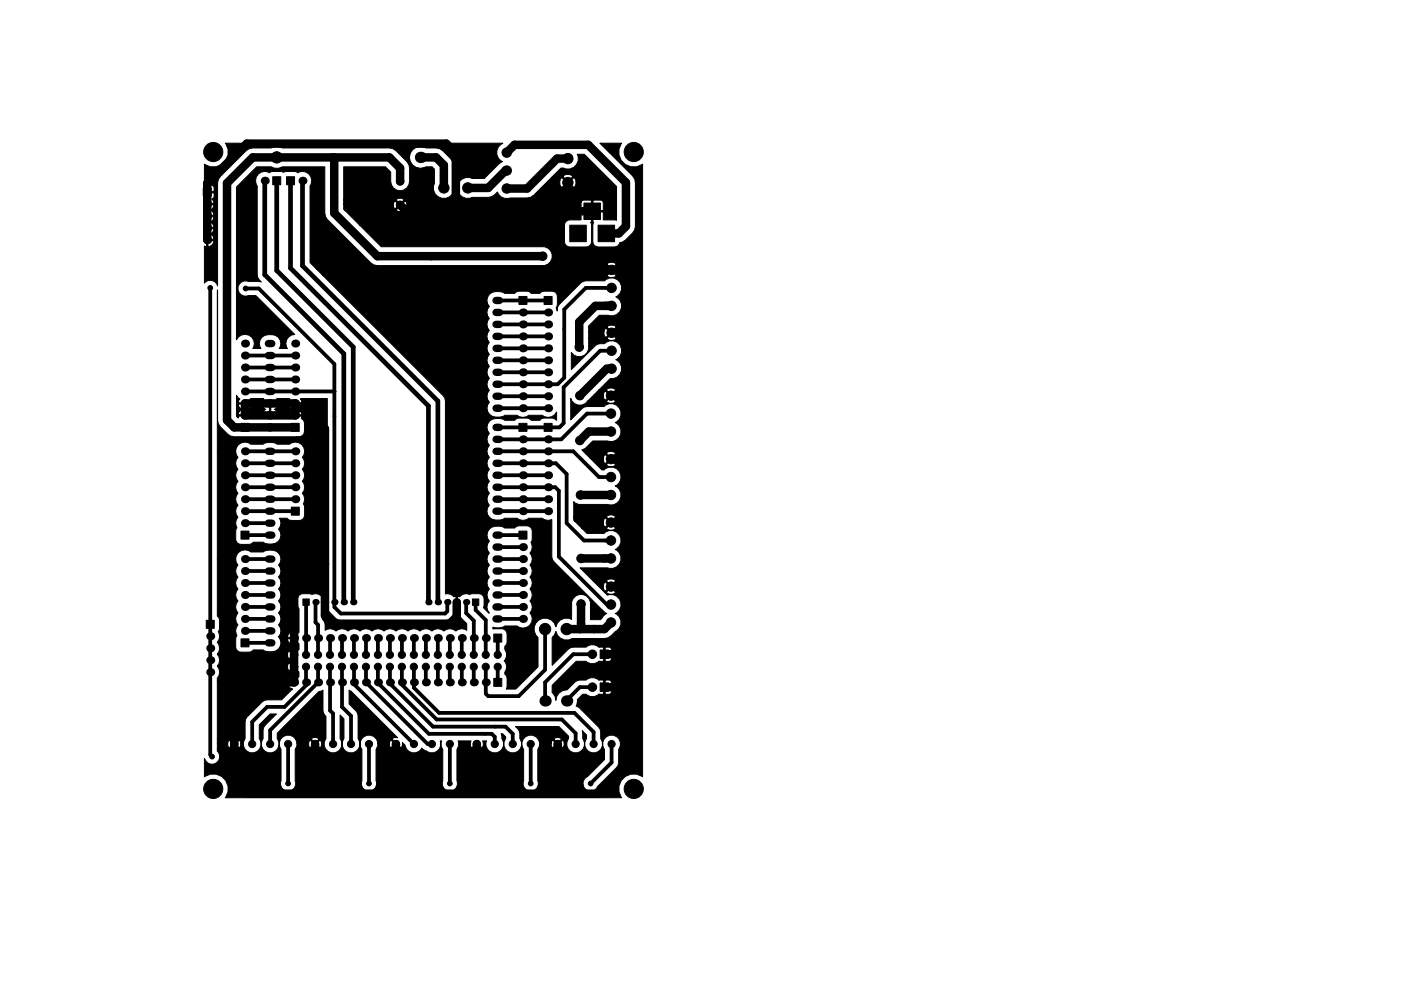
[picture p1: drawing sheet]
<svg xmlns="http://www.w3.org/2000/svg" width="297mm" height="210mm" viewBox="0 0 297 210" stroke-linecap="round" stroke-linejoin="round" font-family="sans-serif">
<g fill="none" stroke="#000" stroke-width="1.6">
<path d="M56.9 72.9h.7M56.9 75.4h.7M56.9 78h.7M105.2 71.4h.7M105.2 68.8h.7M105.2 66.3h.7M105.2 63.7h.7M105.2 79h.7M105.2 76.4h.7M105.2 73.9h.7M56.9 80.5h.7M56.9 83.1h.7"/>
<path d="M56.9 85.6h.7M56.9 88.1h.7M56.9 90.7h.7M56.9 95.8h.7M56.9 98.3h.7M105.2 90.7h.7M105.2 95.8h.7M105.2 98.3h.7M105.2 93.2h.7M105.2 86.6h.7M105.2 84.1h.7M105.2 81.5h.7"/>
<path d="M56.9 108.5h.7M56.9 100.8h.7M56.9 103.4h.7M56.9 105.9h.7M56.9 111h.7M56.9 113.5h.7M56.9 118.6h.7M105.2 108.5h.7M105.2 100.8h.7M105.2 103.4h.7M105.2 105.9h.7M105.2 113.5h.7"/>
<path d="M105.2 118.6h.7M105.2 116.1h.7M56.9 131.3h.7M56.9 128.8h.7M56.9 121.2h.7M56.9 123.7h.7M56.9 126.2h.7M56.9 133.9h.7M56.9 136.4h.7M105.2 131.3h.7M105.2 128.8h.7M105.2 121.2h.7"/>
<path d="M105.2 123.7h.7M105.2 126.2h.7"/>
</g>
<g fill="#000" stroke="#000" stroke-width=".21">
<path d="M57.8 37.5h1.7v1.7h-1.7zM60.7 37.5h1.7v1.7h-1.7zM47.8 30.4h58.8l-.1 .1a2.08 2.08 0 0 0-1.2 1.9 2.08 2.08 0 0 0 1.3 1.9l-.8 .5-3.1 3.1h-2.6l-.5-.2a2.23 2.23 0 0 0-2.6 2.4 2.23 2.23 0 0 0 3.1 1.8h3.4l.8-.2 1.2-1a2.01 2.01 0 0 0 2.6 1.3h3.7l.7-.2 .7-.4 1.4-1.4h4.8l.1 .2a1.32 1.32 0 0 0 1.9-.2l-1-1.1-1 1.1h-4.8l1.5-1.5h2.6v.7l.2 .4 .3 .1 1-1h.4l1 1 .3-.1a1.32 1.32 0 0 0-.3-1.9l-1 1h-.4l-1-1-.3 .1-.2 .7h-2.6l1-1h2.3l1 1 1-1a1.24 1.24 0 0 0-2 0h-2.3l1.8-1.9 1.1 .2a2.2 2.2 0 0 0 2.2-.7 2.2 2.2 0 0 0 .2-2.4h1.5l6.8 6.9v7.1h-2.8v-1.6l-.1-.1h-2.1v2l.2 .2-.2 .6v3.5a1.12 1.12 0 0 0 1.1 1.1l3.9-.1 .4-.2 .3-.6 .6-.1a5.1 5.1 0 0 0 2.7-3.4v-9.3l-.1-.7-.5-.7-6.9-6.9h4.6a3.2 3.2 0 0 0 .3 4.1 3.2 3.2 0 0 0 4.1 .3v130l-.1-.1a3.2 3.2 0 0 0-4 .5 3.2 3.2 0 0 0-.3 4.1h-84l.1-.1a3.2 3.2 0 0 0-.5-4.1 3.2 3.2 0 0 0-4.1-.3v-3.9l.2 .3a1.61 1.61 0 0 0 2.4 .7 1.61 1.61 0 0 0 .2-2.5v-.6h2.8a1.03 1.03 0 0 0 1.4 .3l.1-.3-.7-.7-.8 .7h-2.8v-1.1h2.2l.1 .8 .3 .1 .7-.7h.5l.7 .7 .3-.1 .1-.3h.6l.3 .7a1.89 1.89 0 0 0 2.7 .5 1.89 1.89 0 0 0 .4-2.7v-2.9l2.3-2.3h1.3l-2.4 2.4a4.3 4.3 0 0 0-.5 2.9 1.93 1.93 0 0 0 .9 2.8 1.93 1.93 0 0 0 2.6-1.4l.4 .8-.1 6.9a1.62 1.62 0 0 0 1.7 2 1.62 1.62 0 0 0 1.4-2.2v-6.7l.1-.2h3.3a1.03 1.03 0 0 0 1.5 .3l.1-.3-.8-.7-.8 .7h-3.3l.2-.6v-.5h2.5l.2 .8 .2 .1 .8-.7h.4l.8 .7 .2-.1a.96 .96 0 0 0-.2-1.4l-.8 .8h-.4l-.8-.8-.2 .1-.2 .5h-2.5l-.2-.8h3.3l.8 .7 .8-.7-.1-.3a.96 .96 0 0 0-1.5 .3l-3.3-.1a1.9 1.9 0 0 0-2.3-.7 1.9 1.9 0 0 0-1.2 2.1l-.1-.7-.3-.8v-1.1l8.8-8.9 .9-.3v4.3l.1 .6 .5 .7-.1 4.8a1.89 1.89 0 0 0 1.6 3 1.89 1.89 0 0 0 1.5-3.1v-5l.8 .8-.1 4.3a1.93 1.93 0 0 0 1 2.8 1.93 1.93 0 0 0 2.6-1.4l.3 .8-.1 6.9a1.62 1.62 0 0 0 1.7 2 1.62 1.62 0 0 0 1.4-2.2v-6.7l.1-.2h3.4a1.03 1.03 0 0 0 1.4 .3l.1-.3-.8-.7-.7 .7h-3.4l.3-.6v-.5h2.5l.1 .8 .3 .1 .7-.7-.7-.8-.3 .1-.1 .5h-2.5v-.2a1.9 1.9 0 0 0-2.2-1.5 1.9 1.9 0 0 0-1.5 2.2l-.1-.7-.4-.8-.1-5.4-1.8-1.9v-3l.4 .2 9.9 9.9h-.7l-.3 .1-.1 .3 1.7 1.7 .3-.1 .1-.5v-.5l.6 .7a1.88 1.88 0 0 0 1.6 1.5 1.88 1.88 0 0 0 1.9-1l1.1 .7a1.87 1.87 0 0 0 2.2-.1 1.87 1.87 0 0 0 .6-2.1h.3l-.1 1 .4 .8v6.7a1.61 1.61 0 0 0 1.5 2.2 1.61 1.61 0 0 0 1.5-2.2v-6.7l.1-.2h3.3a1.03 1.03 0 0 0 1.5 .3l.1-.3-.8-.7-.8 .7h-3.3l.2-.6-.1-1h2.8a.95 .95 0 0 0 .2 1.4l1-1 1 1a1.02 1.02 0 0 0 .2-1.4h.9l-.2 .3a1.89 1.89 0 0 0 2.3 2.2 1.89 1.89 0 0 0 1.1-3l-.2-1h.4l.6 .6v.4a1.92 1.92 0 0 0 .8 2.9 1.92 1.92 0 0 0 2.7-1.4l.3 .8-.1 6.9a1.63 1.63 0 0 0 1.3 1.9 1.63 1.63 0 0 0 1.9-1.2h9.5l.3 .5a1.6 1.6 0 0 0 2.8-.2l4.4-4.5 .1-3.4a1.89 1.89 0 0 0-.3-2.5 1.89 1.89 0 0 0-2.5 0 1.89 1.89 0 0 0-.2 2.5v2.2l-3.6 3.6a1.55 1.55 0 0 0-1 1.8h-9.5l-.1-7.6 .1-.2h3.4v.3a.96 .96 0 0 0 1.5-.3l-.8-.7-.7 .7h-3.4l.3-.6v-.5h2.5l.1 .8 .3 .1 .7-.7h.5l.7 .7a1.03 1.03 0 0 0 .3-1.4l-.3-.1-.7 .8h-.5l-.7-.8-.3 .1-.1 .5h-2.5l-.3-.8h3.4l.7 .7 .8-.7a1.03 1.03 0 0 0-1.5-.3v.3h-3.4a1.89 1.89 0 0 0-2.3-.8 1.89 1.89 0 0 0-1.1 2.1l-.1-.7-.4-.8a2.34 2.34 0 0 0-.9-2.6h9.2l2 2.1v.6a1.89 1.89 0 0 0 1.6 3 1.89 1.89 0 0 0 1.4-3.1l-.1-1.7 1 .9v.8a1.89 1.89 0 0 0 .2 2.6 1.89 1.89 0 0 0 2.5 0 1.89 1.89 0 0 0 .3-2.6v-1.4l-.2-.6-.3-.4-4-4.1-.8-.4 .3-1.4 1.2-1.1h.7a1.9 1.9 0 0 0 2.7-.1l.8 .1 .2-.2v-1.2h.3v1.2l.1 .2 1-.1 .3-.4v-.7l-.2-.2h-1.5v-1.5h.3v1.2h1.2l.2-.1v-.7l-.5-.5-1.2 .1-.2-.1h-.8l-.3-.2a1.94 1.94 0 0 0-2.4 .2l-1.9 .1-2.2 2a2.24 2.24 0 0 0-2.3 2.2l-.2-.8-.6-.8v-1.6l5.1-5.1h2.1a1.9 1.9 0 0 0 2.7 0h.8l.2-.1v-1.2h.3v1.2l.1 .1 1-.1 .3-.4v-.7l-.2-.1h-1.5v-1.6h.3v1.3h1.2l.2-.2v-.7l-.5-.5-1.2 .1-.2-.1-.8 .1-.3-.3a1.94 1.94 0 0 0-2.4 .2l-3.3 .1-3.9 3.8v-6l.4-.4 .4-.8 .3 .8a2.3 2.3 0 0 0 3.1 .7h6.8l.8-.2 1.8-1.4a2.1 2.1 0 0 0-.3-3.7 2.1 2.1 0 0 0 1.1-2.8 2.1 2.1 0 0 0-2.7-1.1l-.7-.7h.5a1.14 1.14 0 0 0 1.9 0l-1-.9-.9 .9h-.5l-1.4-1.4h1.2l.1 .7 .1 .4 .3 .1 .9-.9h.5l.9 .9 .3-.1a1.22 1.22 0 0 0-.3-1.8l-.9 1h-.5l-.9-1-.3 .1-.2 .6h-1.2l-.9-.9h2.8l.9 .9 1-.9a1.14 1.14 0 0 0-1.9 0h-2.8l-2.8-2.8 6.1 .1a2.12 2.12 0 0 0 2.5-1.4 2.12 2.12 0 0 0-1.2-2.6 2.11 2.11 0 0 0 .9-3.1 2.11 2.11 0 0 0-3.2-.3h-3.7l-1.1-1.2h5.3l.1 .3a1.22 1.22 0 0 0 1.8-.3l-1-.9-.9 .9h-5.3l-1.4-1.4h6l.1 .7 .1 .4 .3 .1 .9-.9h.5l.9 .9 .3-.1a1.22 1.22 0 0 0-.3-1.8l-.9 1h-.5l-.9-1-.3 .1-.2 .6h-6l-.3-.2v-.7h7l.9 .9 1-.9-.1-.2a1.22 1.22 0 0 0-1.8 .2h-7v-3.3a1.91 1.91 0 0 0 1.9 .6l5.6 .1a2.12 2.12 0 0 0 2.5-1.4 2.12 2.12 0 0 0-1.2-2.6 2.11 2.11 0 0 0 .9-3.1 2.11 2.11 0 0 0-3.2-.3h-.5l-1.1-1.1h2.1l.1 .2a1.22 1.22 0 0 0 1.8-.2l-1-1-.9 1h-2.1l-1.4-1.4h2.8l.1 .6 .1 .4 .3 .1 .9-.9h.5l.9 .9 .3-.1a1.22 1.22 0 0 0-.3-1.7l-.9 .9h-.5l-.9-.9-.3 .1-.2 .6h-2.8l-.9-1h4.4l.9 1 1-1a1.14 1.14 0 0 0-1.9 0h-4.4l-.8-.7 .7-.3 1.6-1.6 3.4 .1a2.12 2.12 0 0 0 2.5-1.5 2.12 2.12 0 0 0-1.2-2.5 2.11 2.11 0 0 0 .9-3.2 2.11 2.11 0 0 0-3.2-.2l-4.2 .1-2.9 2.7v-4.6l.2 .6a2.09 2.09 0 0 0 3.4 0h4l.1 .3a1.22 1.22 0 0 0 1.8-.3l-1-.9-.9 .9h-4l1.4-1.4h1.9l.1 .6 .1 .5 .3 .1 .9-1h.5l.9 1 .3-.1a1.22 1.22 0 0 0-.3-1.8l-.9 .9h-.5l-.9-.9-.3 .1-.2 .6h-1.9l.9-.9h1.7l.9 .9 1-.9a1.14 1.14 0 0 0-1.9 0h-1.7l2.5-2.5a2.11 2.11 0 0 0 2.3-1.5 2.11 2.11 0 0 0-1.1-2.5 2.11 2.11 0 0 0 .8-3.1 2.11 2.11 0 0 0-3.2-.3l-1.5 .1-.5 .4-5.1 5v-3.6l.6 .5a2.04 2.04 0 0 0 2.2 .1 2.04 2.04 0 0 0 .9-2.1v-1.5h3.9a1.14 1.14 0 0 0 1.9 0l-.9-1-1 1h-3.9v-1.4h3.2l.1 .6 .2 .4 .2 .1 .9-.9h.5l.9 .9 .3-.1a1.22 1.22 0 0 0-.3-1.7l-.9 .9h-.5l-.9-.9-.2 .1-.3 .6h-3.2v-.9h3.9l1 .9 .9-.9a1.14 1.14 0 0 0-1.9 0h-3.9v-.4l2.3-2.2h1.9a2.1 2.1 0 0 0 2.7-1.2 2.1 2.1 0 0 0-1.1-2.7 2.11 2.11 0 0 0 .8-3.1 2.11 2.11 0 0 0-3.2-.3l-4.6 .1-5 4.9-.4 .5-.1 .9-.2-.7 .2-.3a3.5 3.5 0 0 0-.2-2.9 3.3 3.3 0 0 0-3.3 0l-.1 .1h-1.9l-.4-.3a3.5 3.5 0 0 0-3 .2l-.1 .1h-2.1a2.61 2.61 0 0 0-3.6 .8l-.2 .7 .2 .8 .3 .5-.3 .6-.2 .7 .2 .7 .3 .6-.3 .5-.2 .7 .2 .8 .3 .5-.3 .5-.2 .8 .2 .7 .4 .5-.4 .6-.2 .7 .2 .7 .4 .6-.4 .5-.2 .7 .2 .8 .4 .5-.4 .6-.2 .7 .2 .7 .4 .6-.4 .5-.2 .7 .2 .8 .4 .5-.4 .5-.2 .8 .2 .7 .4 .5-.4 .6a2.02 2.02 0 0 0 .4 2.1 2.02 2.02 0 0 0 2.1 .5l.8-.1 .3-.3h2.6l.5 .3a1.99 1.99 0 0 0 2-.3h2.9l.4 .3a2.02 2.02 0 0 0 2.6-1v1.8l-.1-.2a3.3 3.3 0 0 0-3.3 0l-.1 .2h-1.9l-.4-.4a3.5 3.5 0 0 0-3 .2l-.1 .2h-2.1a2.61 2.61 0 0 0-3.6 .7l-.2 .8 .2 .7 .4 .5-.4 .6-.2 .7 .2 .7 .4 .6-.4 .5-.2 .8 .2 .7 .4 .5-.4 .6-.2 .7 .2 .7 .4 .6-.4 .5-.2 .7 .2 .8 .4 .5-.4 .5-.2 .8 .2 .7 .4 .5-.4 .6-.2 .7 .2 .7 .4 .6-.4 .5a2.02 2.02 0 0 0 .4 2.1 2.02 2.02 0 0 0 2.1 .5l.7-.1 .4-.2h2.6l.5 .3a1.99 1.99 0 0 0 2-.3h2.9l.4 .3 .8 .1 .8-.1v7.8l.1 .6 .3 .5 10.2 10.1 1.1 .9-.3 .1-1.1 1.2h-2.1v-3.4a2.02 2.02 0 0 0-2.2-2 2.02 2.02 0 0 0-1.8 2.4v2.9l-.6-.2a2.33 2.33 0 0 0-2.7 1.8 2.33 2.33 0 0 0-3.5-1.6 2.33 2.33 0 0 0-.3 3.8v6.3l-4.7 4.7h-2.1l.1-.1a3.5 3.5 0 0 0-.2-3l-.2-.1v-.4a1.79 1.79 0 0 0-.1-2.4 1.78 1.78 0 0 0 .1-2.4v-.7l.2-.1a3.3 3.3 0 0 0 0-3.3 3.3 3.3 0 0 0-2.7-.3v-.3l1.4 .1 .7-.1 .4-.3h2.6a1.95 1.95 0 0 0 2.7-.1 1.95 1.95 0 0 0 .1-2.7 1.87 1.87 0 0 0 0-2.5 1.87 1.87 0 0 0 0-2.5 1.87 1.87 0 0 0 0-2.6 1.87 1.87 0 0 0 0-2.5 1.87 1.87 0 0 0 0-2.6 1.81 1.81 0 0 0 .2-2.2 3.6 3.6 0 0 0 .2-2.8l-.6-.7a3.5 3.5 0 0 0-3 .3l-.1 .1h-2.1a2.61 2.61 0 0 0-3.6 .8l-.2 .7 .2 .8 .4 .5-.4 .5-.2 .8 .2 .7 .4 .5-.4 .6-.2 .7 .2 .7 .4 .6-.4 .5-.2 .8 .2 .7 .4 .5-.4 .6-.2 .7 .2 .7 .4 .6-.4 .5-.2 .7 .2 .8 .4 .5-.4 .5a2.45 2.45 0 0 0 .3 2.1l-1.2-1.2a2.43 2.43 0 0 0-.6-2.9 3.4 3.4 0 0 0-2.3 .1 1.67 1.67 0 0 0-2.1 .5l-.3-.1-.2 .1v2.3h.3a3 3 0 0 0 1.7 3.4v1.4l-1.1-.3-.7 .1-.6 .4-.5-.4-.7-.1-.8 .1-.5 .4-.5-.4-.8-.1-.7 .1-.5 .4-.6-.4-.7-.1-.7 .1-.6 .4-.5-.4-.7-.1-.8 .1-.5 .4-.5-.4-.8-.1-.7 .1-.6 .4-.5-.4-.7-.1-.8 .1-.5 .4-.5-.4-.8-.1-.7 .1-.5 .4-.6-.4-.7-.1-.7 .1-.6 .4-.5-.4-.7-.1-.8 .1-.5 .4-.5-.4-.8-.1-.7 .1-.6 .4-.5-.4-.7-.1-1.1 .3-.1-1.7-.4-.6v-2.5h.3v-2.3l-.2-.1-.2 .1a1.67 1.67 0 0 0-2.2-.5 3.1 3.1 0 0 0-2.7 .2 2.82 2.82 0 0 0 0 2.9v4.9l-.1 .2-.6-.3-.2 .1v2.6l.2 .1 .6-.3 .1 .1v1.2l-.3 .1-.1-.2a.96 .96 0 0 0-1.4 .2l1 1-1 1 .2 .3-.2 .3 1 1-1 1a1.03 1.03 0 0 0 1.4 .2l.1-.2 .3 .1v1l-.1 .1-.6-.3-.2 .1v1.4h-1.4a1.05 1.05 0 0 0 .9 1.3l-2.3 2.3-3.6 .1-3.7 3.5-.3 .5-.1 .6v3.5l-.4 .8v.7h-.6v-.7l-.1-.3-.3-.1-.7 .8h-.5l-.7-.8-.3 .1-.1 .5h-2.2v-.8h2.8l.8 .7 .7-.7a1.03 1.03 0 0 0-1.4-.3l-.1 .3h-2.8v-12.5h14.8l.2 .2h1.1v-1.1l-.2-.1-.4 .1-.4 .4-.3 .5h-14.8v-.5l.3-.5a2.14 2.14 0 0 0-.3-2.1h14.9l.1 .9h.3l.7-.7-.7-.8-.3 .1-.1 .5h-14.9l.3-.5a2.14 2.14 0 0 0-.3-2h14.9l.1 .8 .3 .1 .7-.8-.7-.7h-.3l-.1 .6h-14.9l.3-.5a1.93 1.93 0 0 0-.3-2 1.8 1.8 0 0 0 .2-2.3 3.6 3.6 0 0 0 .2-2.8l-.4-.5v-12.1h3.9l.1 .8 .4 .5a1.87 1.87 0 0 0 0 2.5 1.87 1.87 0 0 0 0 2.6 1.87 1.87 0 0 0 0 2.5 1.87 1.87 0 0 0 0 2.5 1.87 1.87 0 0 0 0 2.6 1.81 1.81 0 0 0-.2 2.2 3.6 3.6 0 0 0-.3 2.8l.7 .7a3.5 3.5 0 0 0 2.9-.3l.1-.1h2.1a2.61 2.61 0 0 0 3.6-.8l.2-.7-.2-.6h1.5l.3 .5 .4 .3 .4 .2 .2-.1v-1.2h-1.1l-.2 .3h-1.5l-.3-.7v-.1h1.8l.2 .2h1.1v-1.1a1.03 1.03 0 0 0-1.3 .9h-1.8l.3-.4 .2-.7-.2-.8-.3-.5 .3-.6 .2-.7-.2-.7-.3-.6 .3-.5 .2-.7-.2-.8-.3-.5 .3-.5 .2-.8-.2-.7-.3-.5 .3-.6 .2-.7-.2-.7-.3-.6 .3-.5 .2-.7-.2-.8-.3-.5 .3-.6a2.02 2.02 0 0 0-.4-2.1 2.02 2.02 0 0 0-2.1-.5l-.7 .2-.4 .2h-2.6l-.5-.3a1.99 1.99 0 0 0-2.7 1.8h-3.9v-22.8h3.9l.1 .7 .4 .5-.4 .5-.1 .8 .1 .7 .4 .6-.4 .5-.1 .7 .1 .8 .4 .5-.4 .5-.1 .8 .1 .7 .4 .5-.4 .6-.1 .7 .1 .8 .4 .5-.4 .5-.1 .8 .1 .7 .4 .5-.4 .5-.1 .8 .3 1-.2 .2a3.5 3.5 0 0 0 .2 3 3.3 3.3 0 0 0 3.3 0l.1-.2h2.1a2.61 2.61 0 0 0 3.6-.7l.2-.8-.2-.7-.3-.5 .3-.6 .2-.7-.4-1h1.7l.4 .3a3.5 3.5 0 0 0 2.9-.2 3.5 3.5 0 0 0 .3-2.9l-.2-.3 .3-1-.1-.7-.4-.6 .4-.5 .1-.7-.1-.8-.4-.5 .4-.5 .1-.8-.1-.7-.4-.5 .4-.6 .1-.7-.1-.8-.4-.5 .4-.5a1.96 1.96 0 0 0-.7-2.3 1.96 1.96 0 0 0-2.4 .1h-2.6l-.4-.3a3.1 3.1 0 0 0-2.6 .3h-2.6l-.5-.3a1.99 1.99 0 0 0-2.7 1.8h-3.9v-34.3v27.6a4.7 4.7 0 0 0 3.6 3.6l13-.1a1.54 1.54 0 0 0 1.6-.4 1.54 1.54 0 0 0 .3-1.7 1.45 1.45 0 0 0-.7-1.7l.1-.3-.1-.2h-2.6l-.1 .4h-2.3v-.4h-3.2l-.1 .4h-2.3l-.1-.4h-2.6v.4h-.1l-.4-.4v-2.3h.4l.2 .3 .6 .6-.6 .5-.2 .4 .1 .2h1.2v-2.3h.3v2.3h1.1l.2-.2-.2-.4-.6-.5 .6-.6 .1-.3h2.3l.2 .5 .6 .4-.6 .4-.2 .5 .1 .2h1.4v-2.3h.3v2.3h1.5a.95 .95 0 0 0-.7-1.1l.5-.4 .3-.5h2.2l.1 .3 .6 .6-.6 .5-.1 .4 .1 .2h1.1v-2.3h.3v2.3h1.2l.1-.2-.2-.4-.6-.5 .6-.6 .2-.3-.1-.3h-2.6l-.1 .3h-2.2l-.1-.3h-3.2l-.1 .3h-2.3l-.1-.3h-2.6l-.1 .3h-.4v-2.2l.8 .9-.4 .5 .1 .2h2.6l.2-.2-.4-.5 .2-.1h2.6h.1l-.3 .6 .1 .2h3.2l.1-.2-.4-.6h.2h2.5l.2 .1-.3 .5 .1 .2h2.6l.1-.2-.3-.5 .1-.1h5.6v42h-.3v2.3h.3a4 4 0 0 0 2.9 2.8h22.1l.5-.1a2.49 2.49 0 0 0 1.4-2.7h.4v-2.3l-.2-.1-.3 .1a1.6 1.6 0 0 0-1.8-.6v-40.9l-.1-.6-.3-.5-25.6-25.6h60.3a1.14 1.14 0 0 0 1.9 0l-.9-.9-1 .9h-60.3l-1.3-1.4h60.9l.1 .7 .2 .4 .2 .1 .9-.9h.5l.9 .9 .3-.1a1.22 1.22 0 0 0-.3-1.8l-.9 1h-.5l-.9-1-.2 .1-.3 .6h-60.9l-1.4-1.3v-16.3a1.93 1.93 0 0 0-.1-2.4 1.93 1.93 0 0 0-2.4-.3 3.6 3.6 0 0 0-2.9-.2l-.2 .1-.1-.1a3.6 3.6 0 0 0-2.9 .2 1.93 1.93 0 0 0-2.4 .3 1.93 1.93 0 0 0-.2 2.4v18.9l.2 .6 .7 .9-2.8-.1a1.6 1.6 0 0 0-2.1 1.5 1.6 1.6 0 0 0 2.2 1.5h1.5l8.3 8.3a1.9 1.9 0 0 0-1.6 2.9h-1.7l.2-.3a2.02 2.02 0 0 0-.4-2.1 2.02 2.02 0 0 0-2.1-.5 1.85 1.85 0 0 0-1.7 1 1.85 1.85 0 0 0 .1 1.9h-1.7l.2-.3a1.98 1.98 0 0 0-1.1-2.5 1.98 1.98 0 0 0-2.6 1v-32.4l4.3-4.3h3.1l.7 .3h.9l.8-.3h9v9.8l.1 .8 .5 .6 9.1 9.2 .6 .4 .8 .2h35.5l.5-.3h12.7l1 1 .9-1a1.14 1.14 0 0 0-1.9 0h-12.7l.2-.1a2.04 2.04 0 0 0 .7-2.4 2.04 2.04 0 0 0-2.2-1.2h-33.9l-4.5-4.6h43.4v3.5a1.12 1.12 0 0 0 1.1 1.1h3.5l.8-.3 .2-.4 .1-3.9-.2-.6 .2-.2v-2h-2.1l-.1 .1v1.6h-2.8l-.4 .3-.3 .8h-43.4l-3.3-3.3h11a.94 .94 0 0 0 1.6 0l-.8-.8-.8 .8h-11l-.1-1.2h10.5l.2 .9 .2 .1 .8-.8h.5l.7 .8a1.01 1.01 0 0 0 .4-1.3h37v1.5l.1 .2h2.1v-2.1h.3v2.1h2.1l.1-.2v-1.5l-.5-.5h-1.5l-.2 .1-.5-.1h-1.5l-.5 .5h-37l-.4-.3-.7 .8h-.5l-.8-.8-.2 .1-.2 .5h-10.5v-.8h11.1l.8 .8 .8-.8a.94 .94 0 0 0-1.6 0h-11.1v-7.1h8.8l1.1 1.1v2l.2 .7a2 2 0 0 0 2.2 1.2 2 2 0 0 0 1.6-1.9v-2.8l-.1-.8-1.3-1.5h1.4l.2 .9a2.32 2.32 0 0 0 3.3 1.1h1.3l.5 .5v3.1l-.2 .4a2.23 2.23 0 0 0 2.4 2.7 2.23 2.23 0 0 0 1.8-3.1v-4l-.1-.7a5.3 5.3 0 0 0-3.5-2.9h-2.2l-.2-.1a2.35 2.35 0 0 0-3.3 2.1h-1.4l-1.4-1.4-.7-.5-.8-.1h-22.6l-.8-.3h-.9l-.7 .3h-3.9l-.8 .1-.6 .5-5.5 5.4-.4 .7-.2 .8v21.8l-.2-.5a1.6 1.6 0 0 0-2.6-.1v-7.9l.3 .1 .2-.1v-1.1h.3v1.1a.97 .97 0 0 0 1.1-1.1h-1.4v-2.6h.3v2.3h1.1l.1-.3-.1-.3-.6-.5 .6-.6 .1-.3-.1-.3h-1.4v-2.5h.3v2.2h1.1l.1-.2-.1-.3-.6-.6 .6-.5 .1-.4-.1-.2h-1.4v-2.5h.3v2.2h1.1l.1-.2-.1-.4-.6-.5 .6-.6 .1-.3-.1-.2h-1.4v-2.6h.3v2.2h1.1l.1-.2-.4-.7 .5-.5v-.6l-.2-.2h-1.4v-1.4h.3v1.1h1.1l.2-.1v-.7l-.5-.5h-.7l-.1 .2-.8-.2v-4.5l.1 .1a3.2 3.2 0 0 0 4.1-.4 3.2 3.2 0 0 0 .3-4.1zM43.1 39.9h1.7v1.7h-1.7zM120.8 47.8h3.5v3.5h-3.5zM123.8 43.1h3.5v3.5h-3.5zM126.8 47.8h3.5v3.5h-3.5zM110 62.9h1.7v1.7h-1.7zM115.4 62.9h1.7v1.7h-1.7zM51.1 89.8h1.7v1.7h-1.7zM61.7 89.8h1.7v1.7h-1.7zM110 89.8h1.7v1.7h-1.7z"/>
<path d="M115.4 89.8h1.7v1.7h-1.7zM51.1 112.7h1.7v1.7h-1.7zM61.8 107.6h1.7v1.7h-1.7zM110 112.7h1.7v1.7h-1.7zM43.7 131.6h1.7v1.7h-1.7zM51.1 135.5h1.7v1.7h-1.7zM64.2 127.1h1.4v1.3h-1.4zM100.2 127.1h1.3v1.3h-1.3zM104.7 134.5h1.7v1.7h-1.7zM127.2 137.9h1.8v1.8h-1.8zM104.7 143.9h1.7v1.7h-1.7zM127.2 144.9h1.8v1.8h-1.8z"/>
<circle cx="45.2" cy="32.3" r="2.03"/>
<circle cx="58.7" cy="33.4" r="1.2"/>
<circle cx="84.8" cy="38.5" r=".8"/>
<circle cx="94.1" cy="39.9" r="1.1"/>
<circle cx="99.2" cy="39.9" r="1.1"/>
<circle cx="107.4" cy="40" r="1"/>
<circle cx="107.4" cy="32.4" r="1"/>
<circle cx="107.4" cy="36.2" r="1"/>
<circle cx="120.4" cy="33.6" r="1.1"/>
<circle cx="120.4" cy="38.7" r="1.1"/>
<circle cx="134.4" cy="32.3" r="2.03"/>
<circle cx="84.8" cy="43.5" r=".8"/>
<circle cx="115.1" cy="54.4" r=".9"/>
<circle cx="129.7" cy="57.3" r="1"/>
<circle cx="44.6" cy="61.1" r=".5"/>
<circle cx="52.1" cy="61.2" r=".5"/>
<circle cx="122.8" cy="73.7" r=".9"/>
<circle cx="129.7" cy="70.6" r="1"/>
<circle cx="129.7" cy="64.9" r="1"/>
<circle cx="129.7" cy="74.4" r="1"/>
<circle cx="129.7" cy="61.1" r="1"/>
<circle cx="129.7" cy="78.2" r="1"/>
<circle cx="122.9" cy="93.5" r=".9"/>
<circle cx="122.9" cy="83.9" r=".9"/>
<circle cx="129.5" cy="97.4" r="1"/>
<circle cx="129.5" cy="91.6" r="1"/>
<circle cx="129.5" cy="87.8" r="1"/>
<circle cx="129.5" cy="83.9" r="1"/>
<circle cx="123.1" cy="105" r=".9"/>
<circle cx="123.2" cy="118.5" r=".9"/>
<circle cx="129.5" cy="105" r="1"/>
<circle cx="129.5" cy="118.5" r="1"/>
<circle cx="129.5" cy="114.7" r="1"/>
<circle cx="129.5" cy="110.9" r="1"/>
<circle cx="129.5" cy="101.2" r="1"/>
<circle cx="62.3" cy="138.9" r=".76"/>
<circle cx="64.9" cy="138.9" r=".76"/>
<circle cx="67.4" cy="138.9" r=".76"/>
<circle cx="70" cy="138.9" r=".76"/>
<circle cx="72.5" cy="138.9" r=".76"/>
<circle cx="75" cy="138.9" r=".76"/>
<circle cx="77.6" cy="138.9" r=".76"/>
<circle cx="80.1" cy="138.9" r=".76"/>
<circle cx="82.7" cy="138.9" r=".76"/>
<circle cx="85.2" cy="138.9" r=".76"/>
<circle cx="87.7" cy="138.9" r=".76"/>
<circle cx="90.3" cy="138.9" r=".76"/>
<circle cx="92.8" cy="138.9" r=".76"/>
<circle cx="95.4" cy="138.9" r=".76"/>
<circle cx="97.9" cy="138.9" r=".76"/>
<circle cx="100.4" cy="138.9" r=".76"/>
<circle cx="103" cy="138.9" r=".76"/>
<circle cx="105.5" cy="138.9" r=".76"/>
<circle cx="115.6" cy="133.5" r="1.2"/>
<circle cx="120.1" cy="133.5" r="1.2"/>
<circle cx="123.2" cy="128.1" r=".9"/>
<circle cx="125.6" cy="138.8" r=".9"/>
<circle cx="129.5" cy="128.3" r="1"/>
<circle cx="129.5" cy="132.1" r="1"/>
<circle cx="129.5" cy="124.5" r="1"/>
<circle cx="49.7" cy="157.9" r=".76"/>
<circle cx="53.5" cy="157.9" r=".76"/>
<circle cx="57.3" cy="157.9" r=".76"/>
<circle cx="61.1" cy="157.9" r=".76"/>
<circle cx="62.3" cy="141.5" r=".76"/>
<circle cx="64.9" cy="141.5" r=".76"/>
<circle cx="66.8" cy="157.9" r=".76"/>
<circle cx="67.4" cy="141.5" r=".76"/>
<circle cx="70" cy="141.5" r=".76"/>
<circle cx="70.6" cy="157.9" r=".76"/>
<circle cx="72.5" cy="141.5" r=".76"/>
<circle cx="74.4" cy="157.9" r=".76"/>
<circle cx="75" cy="141.5" r=".76"/>
<circle cx="77.6" cy="141.5" r=".76"/>
<circle cx="78.2" cy="157.9" r=".76"/>
<circle cx="80.1" cy="141.5" r=".76"/>
<circle cx="82.7" cy="141.5" r=".76"/>
<circle cx="83.9" cy="157.9" r=".76"/>
<circle cx="85.2" cy="141.5" r=".76"/>
<circle cx="87.7" cy="141.5" r=".76"/>
<circle cx="87.8" cy="157.9" r=".76"/>
<circle cx="90.3" cy="141.5" r=".76"/>
<circle cx="91.6" cy="157.9" r=".76"/>
<circle cx="92.8" cy="141.5" r=".76"/>
<circle cx="95.4" cy="141.5" r=".76"/>
<circle cx="95.4" cy="157.9" r=".76"/>
<circle cx="97.9" cy="141.5" r=".76"/>
<circle cx="100.4" cy="141.5" r=".76"/>
<circle cx="101.1" cy="157.9" r=".76"/>
<circle cx="103" cy="141.5" r=".76"/>
<circle cx="104.9" cy="157.9" r=".76"/>
<circle cx="105.5" cy="141.5" r=".76"/>
<circle cx="108.7" cy="157.9" r=".76"/>
<circle cx="112.5" cy="157.9" r=".76"/>
<circle cx="118.2" cy="157.9" r=".76"/>
<circle cx="122" cy="157.9" r=".76"/>
<circle cx="125.6" cy="145.8" r=".9"/>
<circle cx="125.9" cy="157.9" r=".76"/>
<circle cx="129.7" cy="157.9" r=".76"/>
<circle cx="45" cy="160.5" r=".5"/>
<circle cx="45.2" cy="167.4" r="2.03"/>
<circle cx="61.1" cy="166.2" r=".5"/>
<circle cx="78.2" cy="166.2" r=".5"/>
<circle cx="95.4" cy="166.2" r=".5"/>
<circle cx="112.5" cy="166.2" r=".5"/>
<circle cx="125.2" cy="166.2" r=".5"/>
<circle cx="134.4" cy="167.4" r="2.03"/>
</g>
<g fill="#000">
<circle cx="56.1" cy="38.3" r=".85"/>
<circle cx="64.1" cy="38.3" r=".85"/>
<circle cx="89.2" cy="33.4" r="1.2"/>
<circle cx="43.9" cy="50.9" r=".85"/>
<circle cx="43.9" cy="43.3" r=".85"/>
<circle cx="43.9" cy="45.8" r=".85"/>
<circle cx="43.9" cy="48.4" r=".85"/>
<circle cx="51.9" cy="72.9" r=".85"/>
<circle cx="51.9" cy="78" r=".85"/>
<circle cx="51.9" cy="75.4" r=".85"/>
<circle cx="62.6" cy="78" r=".85"/>
<circle cx="62.6" cy="75.4" r=".85"/>
<circle cx="62.6" cy="72.9" r=".85"/>
<circle cx="110.9" cy="71.4" r=".85"/>
<circle cx="110.9" cy="79" r=".85"/>
<circle cx="110.9" cy="66.3" r=".85"/>
<circle cx="110.9" cy="68.8" r=".85"/>
<circle cx="110.9" cy="73.9" r=".85"/>
<circle cx="110.9" cy="76.4" r=".85"/>
<circle cx="116.2" cy="68.8" r=".85"/>
<circle cx="116.2" cy="76.4" r=".85"/>
<circle cx="116.2" cy="71.4" r=".85"/>
<circle cx="116.2" cy="66.3" r=".85"/>
<circle cx="116.2" cy="73.9" r=".85"/>
<circle cx="116.2" cy="79" r=".85"/>
<circle cx="51.9" cy="98.3" r=".85"/>
<circle cx="51.9" cy="85.6" r=".85"/>
<circle cx="51.9" cy="83.1" r=".85"/>
<circle cx="51.9" cy="88.1" r=".85"/>
<circle cx="51.9" cy="80.5" r=".85"/>
<circle cx="51.9" cy="95.8" r=".85"/>
<circle cx="62.6" cy="88.1" r=".85"/>
<circle cx="62.6" cy="85.6" r=".85"/>
<circle cx="62.6" cy="83.1" r=".85"/>
<circle cx="62.6" cy="80.5" r=".85"/>
<circle cx="62.6" cy="98.3" r=".85"/>
<circle cx="62.6" cy="95.8" r=".85"/>
<circle cx="110.9" cy="86.6" r=".85"/>
<circle cx="110.9" cy="98.3" r=".85"/>
<circle cx="110.9" cy="81.5" r=".85"/>
<circle cx="110.9" cy="93.2" r=".85"/>
<circle cx="110.9" cy="84.1" r=".85"/>
<circle cx="110.9" cy="95.8" r=".85"/>
<circle cx="116.2" cy="93.2" r=".85"/>
<circle cx="116.2" cy="95.8" r=".85"/>
<circle cx="116.2" cy="98.3" r=".85"/>
<circle cx="116.2" cy="84.1" r=".85"/>
<circle cx="116.2" cy="81.5" r=".85"/>
<circle cx="116.2" cy="86.6" r=".85"/>
<circle cx="51.9" cy="111" r=".85"/>
<circle cx="51.9" cy="105.9" r=".85"/>
<circle cx="51.9" cy="100.8" r=".85"/>
<circle cx="51.9" cy="118.6" r=".85"/>
<circle cx="51.9" cy="108.5" r=".85"/>
<circle cx="51.9" cy="103.4" r=".85"/>
<circle cx="62.6" cy="105.9" r=".85"/>
<circle cx="62.6" cy="103.4" r=".85"/>
<circle cx="62.6" cy="100.8" r=".85"/>
<circle cx="110.9" cy="100.8" r=".85"/>
<circle cx="110.9" cy="103.4" r=".85"/>
<circle cx="110.9" cy="105.9" r=".85"/>
<circle cx="110.9" cy="118.6" r=".85"/>
<circle cx="110.9" cy="108.5" r=".85"/>
<circle cx="110.9" cy="116.1" r=".85"/>
<circle cx="116.2" cy="105.9" r=".85"/>
<circle cx="116.2" cy="108.5" r=".85"/>
<circle cx="116.2" cy="100.8" r=".85"/>
<circle cx="116.2" cy="103.4" r=".85"/>
<circle cx="44.6" cy="135" r=".85"/>
<circle cx="44.6" cy="137.5" r=".85"/>
<circle cx="51.9" cy="123.7" r=".85"/>
<circle cx="51.9" cy="133.9" r=".85"/>
<circle cx="51.9" cy="131.3" r=".85"/>
<circle cx="51.9" cy="128.8" r=".85"/>
<circle cx="51.9" cy="126.2" r=".85"/>
<circle cx="51.9" cy="121.2" r=".85"/>
<circle cx="62.4" cy="135.4" r=".85"/>
<circle cx="64.9" cy="135.4" r=".85"/>
<circle cx="66.9" cy="127.8" r=".67"/>
<circle cx="67.4" cy="135.4" r=".85"/>
<circle cx="68.9" cy="127.8" r=".67"/>
<circle cx="70" cy="135.4" r=".85"/>
<circle cx="70.9" cy="127.8" r=".67"/>
<circle cx="72.5" cy="135.4" r=".85"/>
<circle cx="72.9" cy="127.8" r=".67"/>
<circle cx="74.9" cy="127.8" r=".67"/>
<circle cx="75.1" cy="135.4" r=".85"/>
<circle cx="77.6" cy="135.4" r=".85"/>
<circle cx="80.1" cy="135.4" r=".85"/>
<circle cx="82.7" cy="135.4" r=".85"/>
<circle cx="85.2" cy="135.4" r=".85"/>
<circle cx="87.8" cy="135.4" r=".85"/>
<circle cx="90.3" cy="135.4" r=".85"/>
<circle cx="90.8" cy="127.8" r=".67"/>
<circle cx="92.8" cy="135.4" r=".85"/>
<circle cx="92.8" cy="127.8" r=".67"/>
<circle cx="94.8" cy="127.8" r=".67"/>
<circle cx="95.4" cy="135.4" r=".85"/>
<circle cx="96.8" cy="127.8" r=".67"/>
<circle cx="97.9" cy="135.4" r=".85"/>
<circle cx="98.8" cy="127.8" r=".67"/>
<circle cx="100.5" cy="135.4" r=".85"/>
<circle cx="103" cy="135.4" r=".85"/>
<circle cx="110.9" cy="123.7" r=".85"/>
<circle cx="110.9" cy="128.8" r=".85"/>
<circle cx="110.9" cy="131.3" r=".85"/>
<circle cx="110.9" cy="126.2" r=".85"/>
<circle cx="110.9" cy="121.2" r=".85"/>
<circle cx="44.6" cy="140.1" r=".85"/>
<circle cx="44.6" cy="142.6" r=".85"/>
<circle cx="62.4" cy="144.8" r=".85"/>
<circle cx="64.9" cy="144.8" r=".85"/>
<circle cx="67.4" cy="144.8" r=".85"/>
<circle cx="70" cy="144.8" r=".85"/>
<circle cx="72.5" cy="144.8" r=".85"/>
<circle cx="75.1" cy="144.8" r=".85"/>
<circle cx="77.6" cy="144.8" r=".85"/>
<circle cx="80.1" cy="144.8" r=".85"/>
<circle cx="82.7" cy="144.8" r=".85"/>
<circle cx="85.2" cy="144.8" r=".85"/>
<circle cx="87.8" cy="144.8" r=".85"/>
<circle cx="90.3" cy="144.8" r=".85"/>
<circle cx="92.8" cy="144.8" r=".85"/>
<circle cx="95.4" cy="144.8" r=".85"/>
<circle cx="97.9" cy="144.8" r=".85"/>
<circle cx="100.5" cy="144.8" r=".85"/>
<circle cx="103" cy="144.8" r=".85"/>
<circle cx="115.6" cy="148.7" r="1.2"/>
<circle cx="120.1" cy="148.7" r="1.2"/>
</g>
<g fill="none" stroke="#000" stroke-width="1.8">
<path d="M70.9 33.4v11.8l9.1 9.2h35.1M84.8 38.5v-2.8l-2.3-2.3h-28.9l-5.5 5.5v50.2l1.6 1.6h12.9M89.2 33.4h3.3l1.6 1.6v4.9M107.4 32.4l1.7-1.7h15.6l8 8v9.3l-1.5 1.5h-2.6M107.4 36.2h-.2l-3.7 3.7h-4.3M120.4 38.7v6.1l-.1-.1M120.4 33.6h-2.3l-6.3 6.4h-4.4M84.8 43.5l1.4 1.3h39.4M96.6 44.8v-12.3l-2-2h-42.3l-8.4 8.4v12M118 45l.1-.2v8.2l4.3 4.3h10.7l1.1 1.1v87.4h-6.1M118 44.8v.4M120.3 44.1v.7"/>
<path d="M129.7 70.6h4.5M129.7 64.9h-3.5l-3.4 3.4v5.4M129.7 78.2h-1l-5.8 5.7M51.9 85.6h10.7v2.5h-10.7zM62.6 86.6h1.9l4.4 4.4v39.6l1.7 1.7h24.8l1.4-1.4v-3.1M129.5 97.4h4.7M129.5 83.9h4.7M129.5 91.6h-4.7l-1.9 1.9M68.9 119.6h-4.5l-2 2.1v23.1h-7.5l-5.2 5.2v15.5l2.9 2.9h74.3l7.2-7.2v-15.4M123.1 105h6.4M123.2 118.5h6.3M129.5 110.9h4.7"/>
<path d="M62.4 138.9h-.1M123.2 128.1v5.1l-.3 .3M128.1 138.8h6.1M129.5 124.5h4.7M129.5 132.1l-1.4 1.4h-8M62.3 141.5h.1M66.8 157.9v10.2l.3 .3M83.9 157.9v10.5M101.1 157.9v10l-.5 .5M118.2 157.9v10.5"/>
</g>
<g fill="none" stroke="#000" stroke-width=".8">
<path d="M106.9 36.2h.5M44.6 61.1v99l.4 .4M51.9 78h10.7M51.9 75.4h10.7M52.1 61.3v-.1h2.8l16 16v51.6l1.4 1.4h22.1l.4-.5v-1.9M105.5 63.7h10.7M105.5 66.3h10.7M105.5 68.8h10.7M105.5 71.4h10.7M105.5 73.9h10.7M105.5 76.4h10.7M105.5 79h10.7"/>
<path d="M129.7 61.1h-5.5l-4.6 4.6v14.4l-1.4 1.4h-12.7M129.7 74.4h-2.4l-7.8 7.8v7.6l-.9 .9h-13.1M51.9 98.3h10.7M51.9 95.8h10.7M51.9 83.1h19M51.9 80.5h10.7M105.5 98.3h12.4l2.2 2.3v10.4l3.7 3.7h5.7M105.5 95.8h16l5.5 5.4h2.5M105.5 84.1h10.7M105.5 86.6h10.7M129.5 87.8h-5l-5.5 5.4h-13.5M51.9 113.5h5.4"/>
<path d="M51.9 111h5.4M51.9 108.5h10.7M51.9 105.9h10.7M51.9 103.4h10.7M51.9 100.8h10.7M51.9 118.6h5.4M105.5 108.5h10.7M105.5 113.5h5.4M105.5 105.9h10.7M105.5 103.4h12.2l.8 .7v14l10.2 10.2h.8M105.5 100.8h10.7M105.5 118.6h5.4"/>
<path d="M105.5 116.1h5.4M51.9 136.4h5.4M51.9 133.9h5.4M51.9 131.3h5.4M51.9 128.8h5.4M51.9 126.2h5.4M51.9 123.7h5.4M51.9 121.2h5.4M64.9 127.8v11.1M64.9 138.9h.1M66.9 127.8v4.2l.5 .6v6.3M67.4 135.4h.1"/>
<path d="M70 135.4v3.5M70 138.9h.1M72.5 135.4v3.5M72.5 138.9h.1M75 135.4v3.5M75.1 135.4h-.1M77.6 135.4v3.5M77.6 138.9h.1M80.1 135.4v3.5M80.1 135.4h.1M82.7 135.4v3.5M82.7 138.9h.1"/>
<path d="M85.2 135.4v3.5M87.8 135.4l-.1 3.5M90.3 135.4v3.5M92.8 135.4v3.5M92.8 135.4h.1M95.4 135.4v3.5M95.4 138.9h.1M97.9 135.4v3.5M97.9 135.4h.1M98.8 127.8v2.3l1.7 1.6v7.2M100.5 138.9h-.1M100.8 127.8v1.6l2.2 2.2v7.3"/>
<path d="M103 135.4h.1M105.5 131.3h5.4M105.5 128.8h5.4M105.5 135.4v3.5M105.5 126.2h5.4M105.5 123.7h5.4M105.5 121.2h5.4M105.5 135.4h.1M115.6 133.5v8.6l-5.6 5.6h-6.5l-.5-.5v-5.7M125.6 138.8h-4.1l-5.9 6v3.9M61.1 157.9v8.3M64.9 141.5v3.9l-4.6 4.6h-3.7l-3.1 3.2v4.7"/>
<path d="M64.9 144.8h.1M67.4 141.5h.1M67.4 141.5v3.3l-10.1 10.1v3M70 141.5v9.2l.6 .7v6.5M70 144.8h.1M72.5 141.5v8.5l1.9 1.9v6M72.5 144.8h.1M75 141.5h.1M75.1 141.5v3.7l12.7 12.7M77.6 141.5h.1M77.6 141.5v3.3l13.1 13.1h.9M78.2 157.9v8.3"/>
<path d="M80.1 141.5v3.4l10.8 10.8h13.4l.6 .6v1.6M80.1 144.8h.1M82.7 141.5h.1M82.7 141.5v3.5l9.1 9.2h15.4l1.5 1.5v2.2M85.2 141.5v3.8l7.4 7.3h26.5l2.9 3v2.3M87.7 141.5l.1 4.4 5.3 5.4h28.7l4.1 4v2.6M90.3 141.5v3.3M92.8 141.5h.1M92.8 141.5v3.3M95.4 141.5v3.3M95.4 144.8h.1M95.4 157.9v8.3"/>
<path d="M97.9 141.5h.1M97.9 141.5v3.3M100.4 141.5v3.3M100.4 144.8h.1M103 141.5h.1M105.5 141.5v3.3M105.5 144.8h.1M112.5 157.9v8.3M125.6 145.8h-2.7l-2.8 2.9M129.7 157.9v3.9l-4.5 4.4"/>
</g>
<path d="M56.1 38.3v20l16.8 16.8v52.7M58.7 38.3v19.1l16.2 16.2v54.2M61.6 38.3v18.6l29.2 29.2v41.7M64.1 38.3v18.1l28.7 28.7v42.7" fill="none" stroke="#000" stroke-width="1"/>
</svg>
